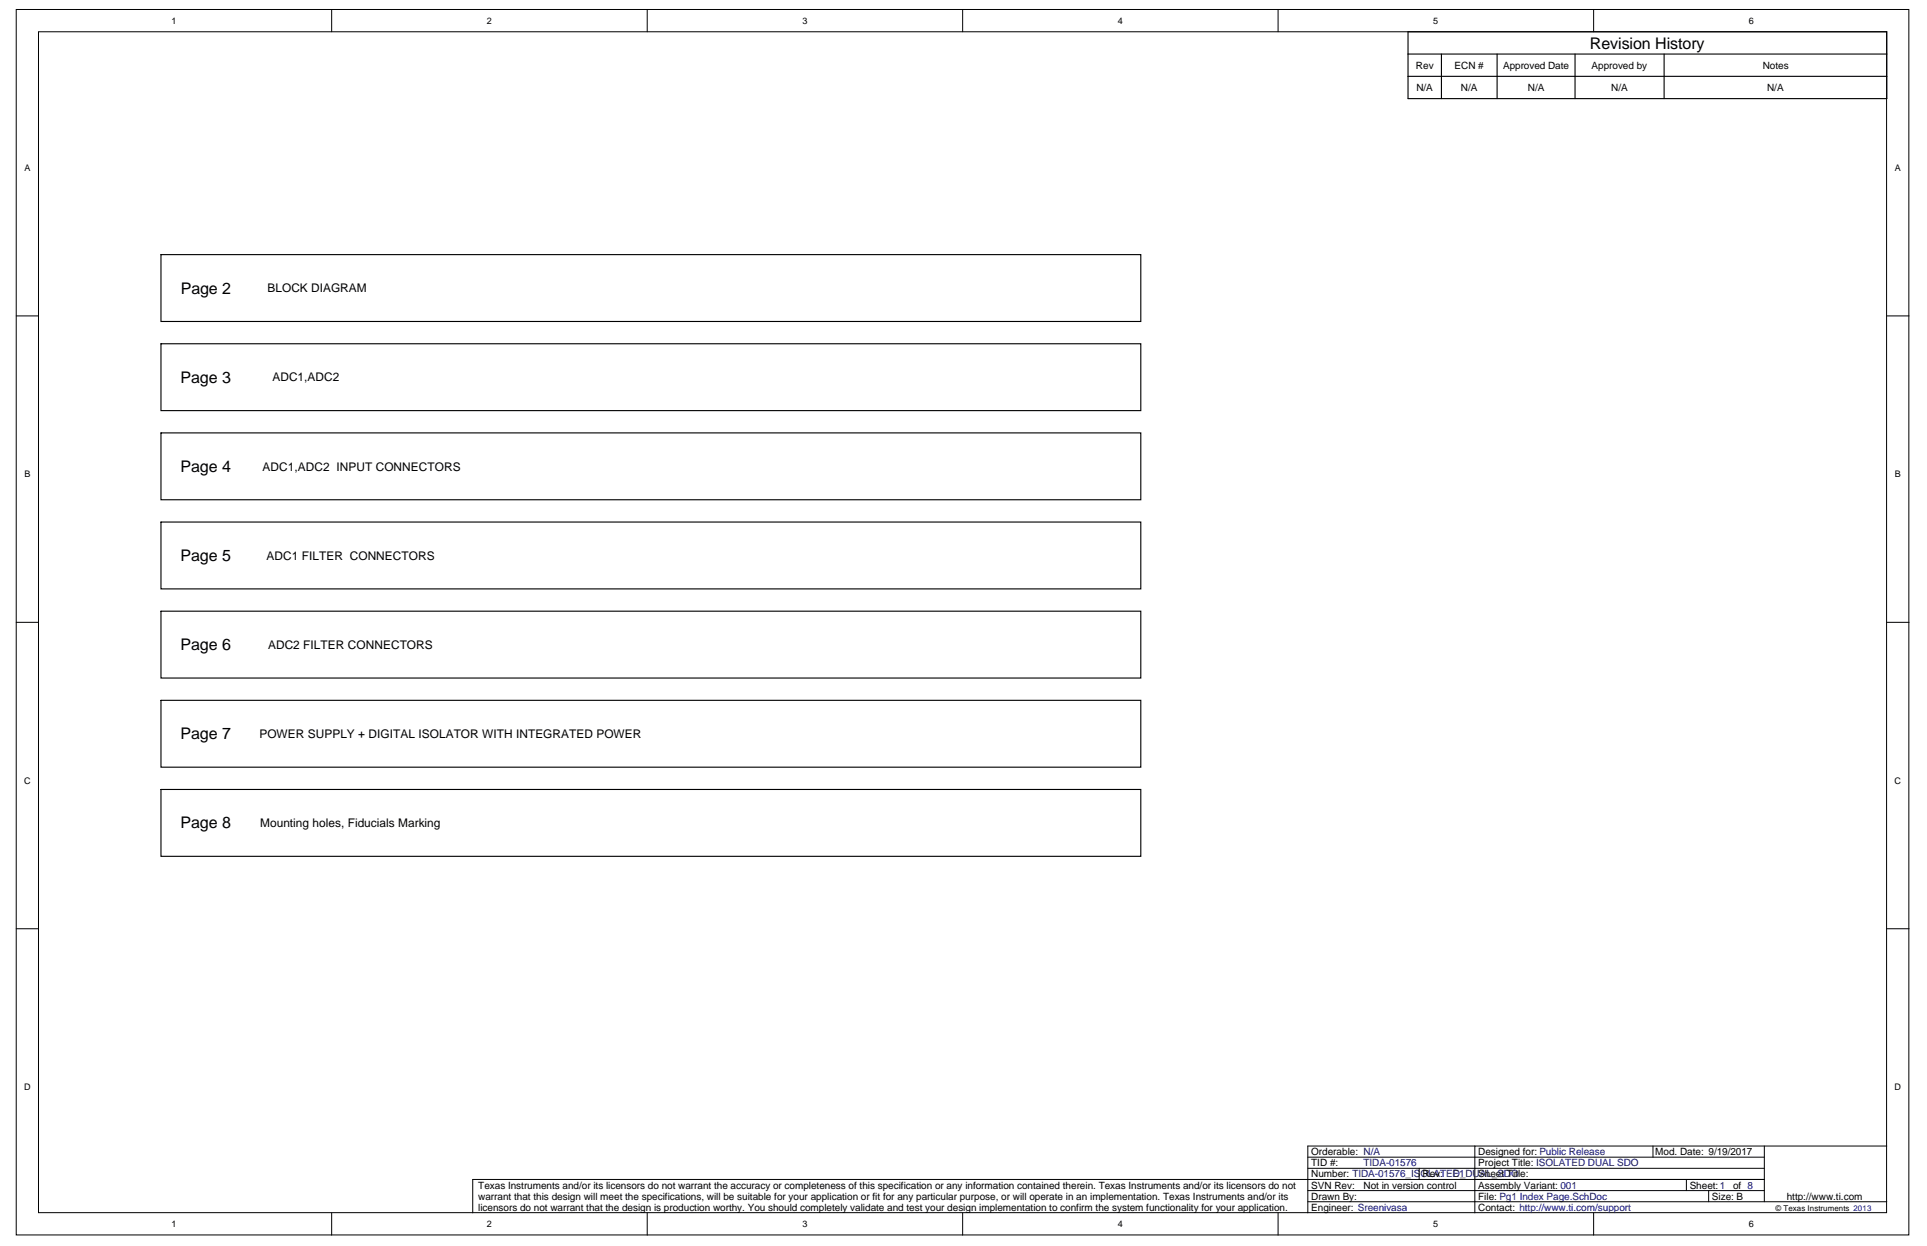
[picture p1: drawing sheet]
<svg xmlns="http://www.w3.org/2000/svg" width="432mm" height="279mm" viewBox="0 0 432 279" stroke-linecap="round" stroke-linejoin="round" font-family="sans-serif">
<defs><g id="words">
<g font-size="3.6">
<text x="356.3" y="10.9">Revision History</text>
<text x="40.5" y="65.8">Page 2</text>
<text x="40.5" y="85.7">Page 3</text>
<text x="40.5" y="105.7">Page 4</text>
<text x="40.5" y="125.6">Page 5</text>
<text x="40.5" y="145.6">Page 6</text>
<text x="40.5" y="165.6">Page 7</text>
<text x="40.5" y="185.5">Page 8</text>
</g>
<g font-size="2.7">
<text x="59.9" y="65.5">BLOCK DIAGRAM</text>
<text x="61" y="85.4">ADC1,ADC2</text>
<text x="58.8" y="105.4">ADC1,ADC2 INPUT CONNECTORS</text>
<text x="59.7" y="125.3">ADC1 FILTER CONNECTORS</text>
<text x="60.1" y="145.3">ADC2 FILTER CONNECTORS</text>
<text x="58.1" y="165.2">POWER SUPPLY + DIGITAL ISOLATOR WITH INTEGRATED POWER</text>
<text x="58.3" y="185.2">Mounting holes, Fiducials Marking</text>
</g>
<g font-size="2.2">
<text x="317.3" y="15.4">Rev</text>
<text x="326" y="15.4">ECN #</text>
<text x="336.8" y="15.4">Approved Date</text>
<text x="356.6" y="15.4">Approved by</text>
<text x="395" y="15.4">Notes</text>
<text x="317.4" y="20.4">N/A</text>
<text x="327.3" y="20.4">N/A</text>
<text x="342.4" y="20.4">N/A</text>
<text x="361" y="20.4">N/A</text>
<text x="396" y="20.4">N/A</text>
<text x="293.8" y="263.7">Number: TIDA-01576_ISOLATED_DUAL_SDO</text>
<text x="293.8" y="261.2">TID #:</text>
<text x="293.8" y="258.7">Orderable: N/A</text>
<text x="318.8" y="263.7">Rev:</text>
<text x="331.2" y="263.7">Sheet Title:</text>
<text x="331.2" y="261.2">Project Title: ISOLATED DUAL SDO</text>
<text x="331.2" y="258.7">Designed for: Public Release</text>
<text x="370.9" y="258.7">Mod. Date: 9/19/2017</text>
<text x="107.2" y="266.2">Texas Instruments and/or its licensors do not warrant the accuracy or completeness of this specification or any information contained therein. Texas Instruments and/or its licensors do not</text>
<text x="107.2" y="268.7">warrant that this design will meet the specifications, will be suitable for your application or fit for any particular purpose, or will operate in an implementation. Texas Instruments and/or its</text>
<text x="293.8" y="268.7">Drawn By:</text>
<text x="293.8" y="266.2">SVN Rev:</text>
<text x="305.5" y="266.2">Not in version control</text>
<text x="331.2" y="268.7">File: Pg1 Index Page.SchDoc</text>
<text x="331.2" y="266.2">Assembly Variant: 001</text>
<text x="378.6" y="266.2">Sheet:1</text>
<text x="383.6" y="268.7">Size: B</text>
<text x="388.4" y="266.2">of 8</text>
<text x="400.4" y="268.7">http://www.ti.com</text>
<text x="107.2" y="271.2">licensors do not warrant that the design is production worthy. You should completely validate and test your design implementation to confirm the system functionality for your application.</text>
<text x="293.8" y="271.2">Engineer: Sreenivasa</text>
<text x="331.2" y="271.2">Contact: http://www.ti.com/support</text>
</g>
<g font-size="2.2" fill="#000080">
<text x="305.5" y="261.2">TIDA-01576</text>
<text x="325.5" y="263.7">E1</text>
</g>
<g font-size="2">
<text x="38.4" y="5.3">1</text>
<text x="109.1" y="5.3">2</text>
<text x="179.8" y="5.3">3</text>
<text x="250.5" y="5.3">4</text>
<text x="321.2" y="5.3">5</text>
<text x="391.9" y="5.3">6</text>
<text x="5.5" y="38.3">A</text>
<text x="424.6" y="38.3">A</text>
<text x="5.5" y="106.9">B</text>
<text x="424.6" y="106.9">B</text>
<text x="5.4" y="175.5">C</text>
<text x="424.5" y="175.5">C</text>
<text x="5.4" y="244.1">D</text>
<text x="424.5" y="244.1">D</text>
<text x="38.4" y="274.8">1</text>
<text x="109.1" y="274.8">2</text>
<text x="179.8" y="274.8">3</text>
<text x="250.5" y="274.8">4</text>
<text x="321.2" y="274.8">5</text>
<text x="391.9" y="274.8">6</text>
</g>
<text font-size="1.8" x="397.8" y="271.3">© Texas Instruments 2013</text>
</g></defs>
<g fill="#fff" stroke="#000" stroke-width=".22">
<path d="M3.6 2.1h424.1v274.5h-424.1z"/>
<path d="M8.6 7.1h414.1v264.5h-414.1z"/>
</g>
<g fill="none" stroke="#000" stroke-width=".22">
<path d="M74.3 2.1v5M145 2.1v5M215.7 2.1v5M286.4 2.1v5M357.1 2.1v5M3.6 70.7h5M422.8 70.7h5M3.6 139.4h5M422.8 139.4h5M3.6 208h5M422.8 208h5M293.1 259.2h102.2"/>
<path d="M330.5 256.7h-37.4v14.9M370.4 256.7v2.5M395.3 256.7v12.4M422.8 256.7h-92.3v14.9M74.3 271.6v5M145 271.6v5M215.7 271.6v5M286.4 271.6v5M293.1 269.1h129.7M293.1 266.6h102.2M293.1 261.6h102.2M318 261.6v2.5"/>
<path d="M357.1 271.6v5M377.9 264.1v2.5M382.9 266.6v2.5M395.3 264.1h-289.4v7.5"/>
</g>
<g fill="none" stroke="#000" stroke-width=".25">
<path d="M315.5 12.1h107.3M315.5 17.1h107.3M315.5 7.1h107.3v15h-107.3zM323 12.1v10M335.5 12.1v10M352.9 12.1v10M372.9 12.1v10M36.1 57h219.5v15h-219.5zM36.1 77h219.5v15h-219.5zM36.1 97h219.5v14.9h-219.5zM36.1 116.9h219.5v15h-219.5zM36.1 136.9h219.5v15h-219.5z"/>
<path d="M36.1 156.8h219.5v15h-219.5zM36.1 176.8h219.5v15h-219.5z"/>
</g>
<use href="#words"/>
</svg>
